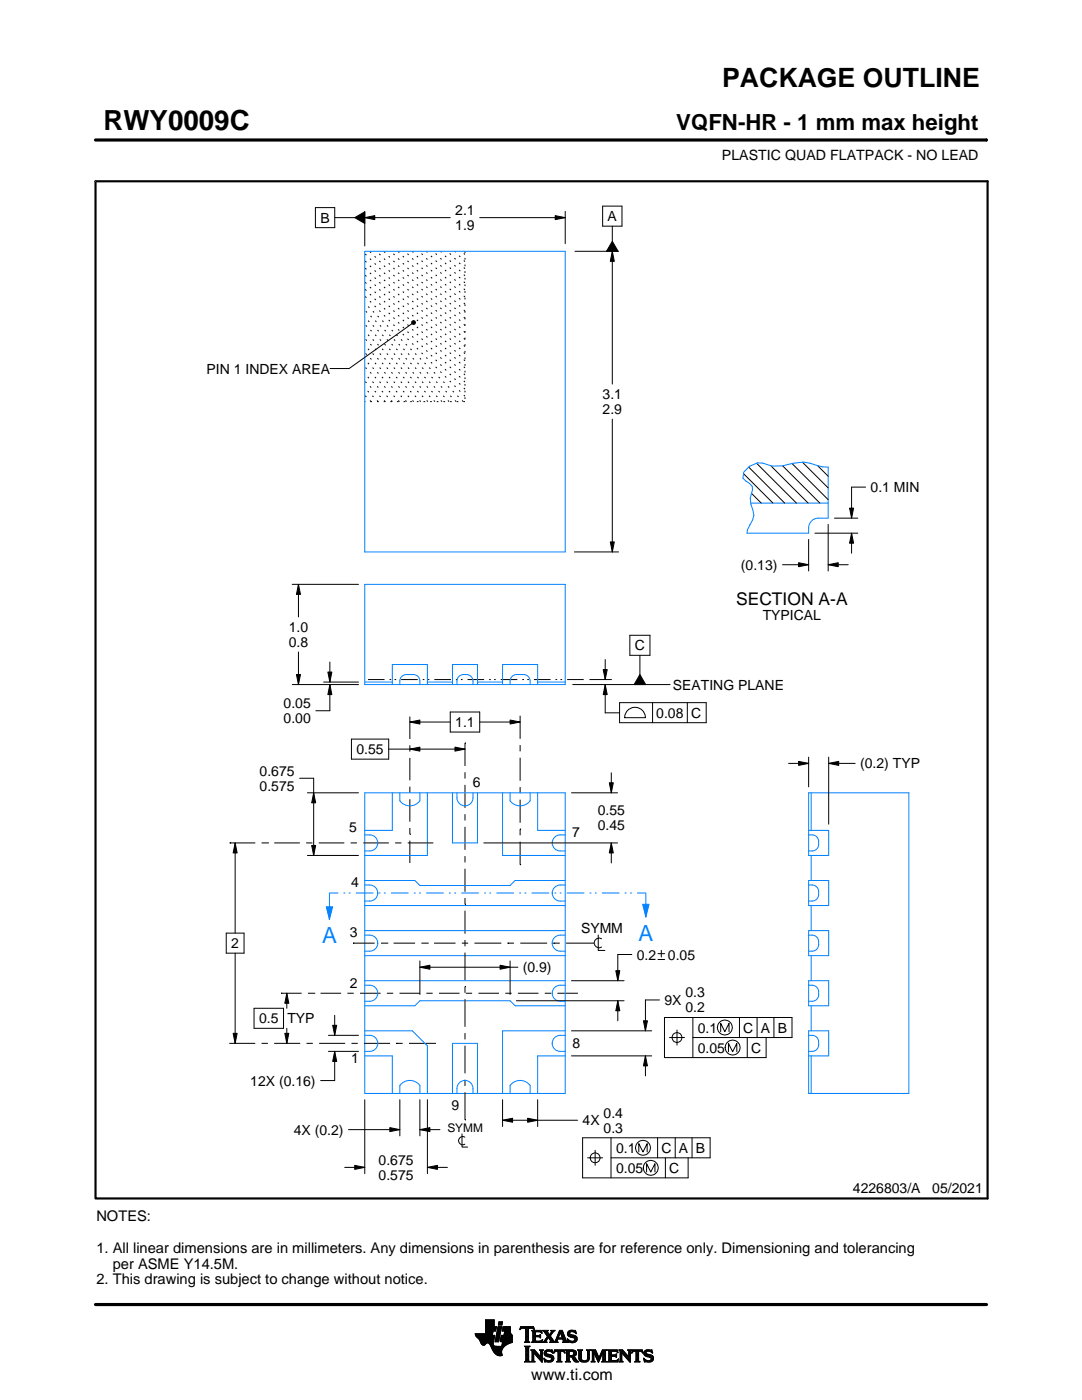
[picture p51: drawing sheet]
<svg xmlns="http://www.w3.org/2000/svg" width="216mm" height="279mm" viewBox="0 0 216 279" stroke-linecap="round" stroke-linejoin="round" font-family="sans-serif">
<defs><g id="words">
<text font-size="5.5" x="20.6" y="26">RWY0009C</text>
<text font-size="5.3" x="144.1" y="17.4">PACKAGE OUTLINE</text>
<text font-size="4.4" x="135" y="26">VQFN-HR - 1 mm max height</text>
<g font-size="4.4" fill="#0080ff">
<text x="64.3" y="188.3">A</text>
<text x="127.4" y="187.8">A</text>
</g>
<text font-size="3.5" x="146.9" y="120.7">SECTION A-A</text>
<text font-size="3.2" x="106" y="275.3">www.ti.com</text>
<g font-size="2.9">
<text x="19.2" y="243.7">NOTES:</text>
<text x="19.2" y="250">1. All linear dimensions are in millimeters. Any dimensions in parenthesis are for reference only. Dimensioning and tolerancing</text>
<text x="19.2" y="256.3">2. This drawing is subject to change without notice.</text>
<text x="22.5" y="253.2">per ASME Y14.5M.</text>
</g>
<g font-size="2.8">
<text x="144.1" y="32">PLASTIC QUAD FLATPACK - NO LEAD</text>
<text x="63.9" y="44.4">B</text>
<text x="90.8" y="42.9">2.1</text>
<text x="90.8" y="45.9">1.9</text>
<text x="121.2" y="44.1">A</text>
<text x="41.2" y="74.5">PIN 1 INDEX AREA</text>
<text x="120.2" y="79.7">3.1</text>
<text x="120.2" y="82.7">2.9</text>
<text x="173.7" y="98.2">0.1 MIN</text>
<text x="147.9" y="113.7">(0.13)</text>
<text x="152.2" y="123.8">TYPICAL</text>
<text x="57.6" y="126.1">1.0</text>
<text x="57.6" y="129.1">0.8</text>
<text x="126.7" y="129.8">C</text>
<text x="134.3" y="137.6">SEATING PLANE</text>
<text x="56.6" y="141.3">0.05</text>
<text x="131" y="143.2">0.08 C</text>
<text x="56.6" y="144.3">0.00</text>
<text x="90.8" y="145.1">1.1</text>
<text x="51.8" y="154.8">0.675</text>
<text x="71.1" y="150.5">0.55</text>
<text x="171.6" y="153.4">(0.2) TYP</text>
<text x="51.8" y="157.8">0.575</text>
<text x="94.4" y="157">6</text>
<text x="69.7" y="166">5</text>
<text x="114.2" y="167">7</text>
<text x="119.3" y="162.7">0.55</text>
<text x="119.3" y="165.7">0.45</text>
<text x="70.1" y="177">4</text>
<text x="46.1" y="189.2">2</text>
<text x="69.8" y="187">3</text>
<text x="115.9" y="186.2">SYMM</text>
<text x="127.1" y="191.5">0.2</text>
<text x="133.3" y="191.5">0.05</text>
<text x="69.8" y="197.2">2</text>
<text x="104.3" y="194">(0.9)</text>
<text x="132.6" y="200.6">9X</text>
<text x="136.8" y="199.1">0.3</text>
<text x="136.8" y="202.1">0.2</text>
<text x="51.7" y="204.2">0.5 TYP</text>
<text x="114.3" y="209.2">8</text>
<text x="139.3" y="206.1">0.1</text>
<text x="148.3" y="206.1">C A B</text>
<text x="70" y="212.1">1</text>
<text x="139.3" y="210.1">0.05</text>
<text x="149.9" y="210.1">C</text>
<text x="50" y="216.7">12X (0.16)</text>
<text x="90.1" y="221.5">9</text>
<text x="58.6" y="226.4">4X (0.2)</text>
<text x="116.3" y="224.6">4X</text>
<text x="120.4" y="223.1">0.4</text>
<text x="120.4" y="226.1">0.3</text>
<text x="75.5" y="232.5">0.675</text>
<text x="122.9" y="230.1">0.1</text>
<text x="132" y="230.1">C A B</text>
<text x="75.5" y="235.5">0.575</text>
<text x="122.9" y="234.1">0.05</text>
<text x="133.5" y="234.1">C</text>
<text x="170.2" y="238.2">4226803/A</text>
<text x="186" y="238.2">05/2021</text>
</g>
<text font-size="2.4" x="89.3" y="225.9">SYMM</text>
<text font-size=".3" x="106.8" y="28.1">SCALE 5.000</text>
</g></defs>
<path d="M128.2 180.5h1.3l-.6 2.5z" fill="#0080ff"/>
<path d="M128.2 180.5h1.3l-.6 2.5z" fill="none" stroke="#0080ff" stroke-width=".2"/>
<path d="M65.1 181h1.3l-.7 2.5z" fill="#0080ff"/>
<g fill="none" stroke="#0080ff" stroke-width=".2">
<path d="M19.1 36.2h.1M72.8 50.2h40v60h-40zM149.6 93l1.6-.6h1l1.9 .6h2l2.1-.5 2.2-.3 3.7 1h1.2v10.2a3.5 3.5 0 0 0-3.4 .6 2.68 2.68 0 0 0-.5 2.4h-12.3v-.6l1.1-2 .2-.9-.2-1.1a4.3 4.3 0 0 1 0-4l-.1-.7-1.9-1.7 .2-1.2zM72.8 116.6h40v20h-40zM149.8 100.4h15.5M72.8 136.1h5.5M78.3 136.6v-4h7v4M79.8 136.6a1.49 1.49 0 0 1 1.3-2h1.4a1.49 1.49 0 0 1 1.3 2M85.3 136.1h5M90.3 136.6v-4h5v4M91.2 136.6a1.65 1.65 0 0 1 1.6-2 1.65 1.65 0 0 1 1.6 2M95.3 136.1h5"/>
<path d="M100.3 136.6v-4h7v4M101.8 136.6a1.49 1.49 0 0 1 1.3-2h1.4a1.49 1.49 0 0 1 1.3 2M107.3 136.1h5.5M72.8 158.2h40v60h-40zM78.3 158.2v7.5h-5.5M79.8 158.2v1.6a2.5 2.5 0 0 0 4 0v-1.6M85.3 158.2v12.5h-12.5M91.2 158.2a2.17 2.17 0 0 0 .8 2.4 1.6 1.6 0 0 0 2.4-1.4v-1M95.3 158.2v10h-5v-10M100.3 158.2v12.5h12.5M101.8 158.2v1.6a2.5 2.5 0 0 0 4 0v-1.6M107.3 158.2v7.5h5.5"/>
<path d="M161.9 158.2v7.5M67.5 178.2h-1.8v5.3M68.5 178.2h.4M69.6 178.2h.3M71 178.2h3.5M72.8 166.6a2.17 2.17 0 0 1 2.4 .8 1.6 1.6 0 0 1-1.4 2.4h-1M72.8 176.6a2.17 2.17 0 0 1 2.4 .8 1.6 1.6 0 0 1-1.4 2.4h-1M72.8 175.7h10l1 1h18l1-1h10M75.6 178.2h.3M76.6 178.2h.4M78 178.2h3.5M82.6 178.2h.3"/>
<path d="M83.6 178.2h.4M85 178.2h3.5M89.6 178.2h.3M90.6 178.2h.4M92 178.2h3.6M96.6 178.2h.4M97.7 178.2h.3M99.1 178.2h3.5M103.6 178.2h.4M104.7 178.2h.3M106.1 178.2h3.5M110.6 178.2h.4"/>
<path d="M111.7 178.2h.3M112.8 166.6a2.17 2.17 0 0 0-2.4 .8 1.6 1.6 0 0 0 1.4 2.4h1M112.8 176.6a2.17 2.17 0 0 0-2.4 .8 1.6 1.6 0 0 0 1.4 2.4h1M113.1 178.2h3.5M117.6 178.2h.4M118.7 178.2h.4M120.1 178.2h3.5M124.7 178.2h.3M125.7 178.2h.4M127.1 178.2h1.8v4.8M161.4 176.6a1.65 1.65 0 0 1 2 1.6 1.65 1.65 0 0 1-2 1.6M161.4 166.6a1.65 1.65 0 0 1 2 1.6 1.65 1.65 0 0 1-2 1.6"/>
<path d="M161.4 165.7h4v5h-4v-12.5h20v60h-20v-12.5h4v5h-4M161.4 175.7h4v5h-4zM161.9 170.7v5M65.1 181h1.3l-.7 2.5zM72.8 190.7h40M72.8 180.7h40M72.8 196.6a2.17 2.17 0 0 1 2.4 .8 1.6 1.6 0 0 1-1.4 2.4h-1M72.8 186.6a2.17 2.17 0 0 1 2.4 .8 1.6 1.6 0 0 1-1.4 2.4h-1M72.8 195.7h40M72.8 185.7h40M112.8 196.6a2.17 2.17 0 0 0-2.4 .8 1.6 1.6 0 0 0 1.4 2.4h1M112.8 186.6a2.17 2.17 0 0 0-2.4 .8 1.6 1.6 0 0 0 1.4 2.4h1"/>
<path d="M161.4 196.6a1.65 1.65 0 0 1 2 1.6 1.65 1.65 0 0 1-2 1.6M161.4 186.6a1.65 1.65 0 0 1 2 1.6 1.65 1.65 0 0 1-2 1.6M161.4 185.7h4v5h-4zM161.4 195.7h4v5h-4zM161.9 180.7v5M161.9 190.7v5M72.8 210.7h5.5v7.5M72.8 206.6a2.17 2.17 0 0 1 2.4 .8 1.6 1.6 0 0 1-1.4 2.4h-1M72.8 205.7h9.5l3 3v9.5M72.8 200.7h10l1-1h18l1 1h10M79.8 218.2v-1.6a2.5 2.5 0 0 1 4 0v1.6M90.3 218.2v-10h5v10"/>
<path d="M91.2 218.2a2.17 2.17 0 0 1 .8-2.4 1.6 1.6 0 0 1 2.4 1.4v1M101.8 218.2v-1.6a2.5 2.5 0 0 1 4 0v1.6M112.8 206.6a2.17 2.17 0 0 0-2.4 .8 1.6 1.6 0 0 0 1.4 2.4h1M112.8 205.7h-12.5v12.5M112.8 210.7h-5.5v7.5M161.4 206.6a1.65 1.65 0 0 1 2 1.6 1.65 1.65 0 0 1-2 1.6M161.9 200.7v5M161.9 210.7v7.5"/>
</g>
<g fill="none" stroke="#000" stroke-width=".2">
<path d="M19.1 27.9h177.7M196.8 27.7v.5M62.9 41.4h3.9v4h-3.9zM66.8 43.4h4M70.8 43.4l2-1.1v2.3zM72.8 43.4l2-.4v.8zM72.8 42.2v6.9M72.8 43.4h17M95.7 43.4h17.1M110.8 43l2 .4-2 .4zM112.8 42.2v6.4M114.7 50.2h8.7"/>
<path d="M120.2 41.1h3.9v4h-3.9zM122.2 50.2l.4 2h-.8zM122.2 45.1v3.1M122.2 50.2v26.5M122.2 48.2l1.1 2h-2.3zM82.2 64.2l.2-.2 .4 .1 .1 .3-.1 .3-.4 .1-.2-.3zM82.2 64.6l-12.5 8.9h-3.8M122.2 83.7v26.5M148.4 94.5l5.8 5.9M149.4 93.2l7.2 7.2M150 98.5l1.9 1.9M151 92.5l7.9 7.9"/>
<path d="M153.8 92.9l7.5 7.5M156.2 93l7.4 7.4M158 92.5l7.3 7.2M160.1 92.2l5.2 5.2M163.1 92.9l2.2 2.1M172.7 97.2h-2.8v6.2M58.3 116.6h13.2M59.6 116.6l.4 2h-.8zM59.6 116.6v6.5M114.6 110.2h8.8M121.8 108.2h.8l-.4 2zM156.1 112.7h5.3"/>
<path d="M159.4 112.3l2 .4-2 .4zM161.4 107.7v6.3M162.6 106.4h8.6M165.3 112.7l2-.4v.8zM165.3 112.7h4M165.3 104.7v9.3M166.5 103.4h4.7M169.5 101.4h.8l-.4 2zM169.9 106.4l.4 2h-.8zM169.9 106.4v4M58.3 136.6h13.2M59.2 134.6h.8l-.4 2z"/>
<path d="M59.6 130.1v6.5M64.6 136.1h6.9M65.4 134.1h.8l-.4 2zM65.8 136.6l.4 2h-.8zM65.8 132.1v4M65.8 136.6v5.2h-2.8M114.3 136.6h19.4M117.7 135.6h4.3M120.4 133.6h.8l-.4 2zM120.8 136.6l.4 2h-.8zM120.8 136.6v5.7h2.8M120.8 131.6v4"/>
<path d="M125.7 126.8h4v4h-4zM127.7 130.8v3.8M127.7 134.6l1.1 2h-2.3zM59.8 155.3h2.8v15.4M61.3 158.2h10.2M62.6 158.2l.4 2h-.8zM70.1 147.5h7.5v4h-7.5zM77.6 149.5h15.2M81.8 144.1l2-.4v.8zM81.8 149.5l2-.4v.8zM81.8 143v4.5M81.8 148.7v1.3"/>
<path d="M81.8 151.3v4.4M81.8 157v1.2M81.8 159.5v4.5M81.8 144.1h8M89.8 142.1h5.9v4h-5.9zM90.8 149.1l2 .4-2 .4zM92.8 148.3h.1M92.8 148.3v4.6M92.8 154.1v1.3M92.8 156.6v4.6M95.7 144.1h8.1M101.8 143.7l2 .4-2 .4z"/>
<path d="M103.8 142.8v4.6M103.8 148.7v1.3M103.8 151.2v4.6M103.8 157.1v1.2M103.8 159.6v4.6M114 158.2h9.2M121.6 156.2h.8l-.4 2zM122 154.2v4M123.6 140.2h17.3v4h-17.3zM125 142a2.08 2.08 0 0 1 2.4-.7 2.08 2.08 0 0 1 1.4 1.9h-4.2l.1-.6zM130.2 140.2v4M137.1 140.2v4"/>
<path d="M157.4 152.4h4M159.4 152l2 .4-2 .4zM161.4 151.1v5.9M165.4 152.4l2-.4v.8zM165.4 151.1v13.4M165.4 152.4h5.2M45.8 168.2h.1M45.8 168.2h5.1M46.9 168.2l.4 2h-.8zM46.9 168.2v18M52.2 168.2h1.3M53.5 168.2h.1"/>
<path d="M54.7 168.2h5.1M61.1 168.2h1.2M61.3 170.7h10.2M62.2 168.7h.8l-.4 2zM63.6 168.2h5.1M70 168.2h1.2M72.5 168.2h5.1M78.8 168.2h1.3M81.4 168.2h5.1M81.8 166.5h.1M81.8 165.2v1.3M81.8 167.8v4.4"/>
<path d="M92.8 162.5v1.2M92.8 165v4.6M92.8 170.9v1.2M92.8 173.4v4.6M92.8 179.2v1.3M96.5 168.2h26.7M103.8 165.4h.1M103.8 172.6h.1M103.8 165.4v1.3M103.8 168v4.6M122 168.2l.4 2h-.8zM122 168.2v4"/>
<path d="M45.1 186.2h3.6v4h-3.6zM46.9 190.2v18M56.1 198.2h.1M56.1 198.2h4.1M57.2 198.2l.4 2h-.8zM57.2 198.2v3M61.4 198.2h1.3M62.7 198.2h.1M64 198.2h4.1M69.3 198.2h1.3M70.5 188.2h.1M70.5 188.2h4.3"/>
<path d="M71.8 198.2h4.1M76 188.2h1.3M77.2 198.2h1.3M77.3 188.2h.1M78.5 188.2h4.3M79.7 198.2h4.1M83.8 193l2-.4v.8zM83.8 191.8v6.7M83.8 193h19.5M84.1 188.2h1.2M85.1 198.2h1.2M85.3 188.2h.1"/>
<path d="M86.6 188.2h4.3M87.6 198.2h4.1M92.2 188.2h1.2M92.8 196.9h.1M92.8 180.5h.1M92.8 181.7v4.6M92.8 187.6v1.3M92.8 190.1v5.5M92.8 196.9v1.2M92.8 199.4v5.5M93 198.2h1.2M94.7 188.2h5.3"/>
<path d="M95.5 198.2h4.1M99.8 192.6l2 .4-2 .4zM100.8 198.2h1.3M101.3 188.2h.1M101.3 188.2h1.3M101.8 191.8v6.7M103 199.7h21.5M103.3 198.2h4.1M103.8 188.2h5.4M108.7 198.2h1.3M110.4 188.2h.1M110.4 188.2h1.3"/>
<path d="M111.2 198.2h4.1M113 188.2h5.3M114 195.7h10.5M118.3 188.2h.1M119.4 186.6v3.1h1.3M120 187.3a.98 .98 0 0 0-1.5 .9 .98 .98 0 0 0 1.5 .8M122.9 193.7h.8l-.4 2zM123.3 199.7l.4 2h-.8zM123.3 199.7v4M126.1 190.5h-2.8v5.2M131.3 190.3h1.3M131.3 191.5h1.3"/>
<path d="M131.6 199.6h-2.8v6.1M132 189.7v1.3M45.7 208.2h5.2M46.5 206.2h.8l-.4 2zM50.7 201.2h5.9v4h-5.9zM52.2 208.2h1.3M54.7 208.2h5.2M56.8 206.2h.8l-.4 2zM57.2 205.2v3M61.2 208.2h1.2M63.7 208.2h5.2M65.5 209.8h6"/>
<path d="M65.5 206.6h6M66.4 204.6h.8l-.4 2zM66.8 209.8l.4 2h-.8zM66.8 202.6v4M66.8 209.8v5.9h-2.8M70.1 208.2h1.3M72.6 208.2h5.2M72.8 219.5v14.7M79.1 208.2h.1M79.1 208.2h1.3M79.8 219.5v7.2M81.6 208.2h5.2"/>
<path d="M83.8 219.5v7.2M85.3 219.5v14.7M86.8 208.2h.1M92.8 206.2v1.2M92.8 208.7v5.5M92.8 215.5v1.2M92.8 218v5.5M100.3 219.5v5.3M107.3 219.5v5.3M114 210.7h16M114 205.7h16M128.4 203.7h.8l-.4 2z"/>
<path d="M128.8 210.7l.4 2h-.8zM128.8 210.7v4M133.6 207.1h3M135.1 205.6v3M138.3 207.1h19.7v-4h-25.4v8h20.3v-4M138.3 203.1v8M143.8 205.9v-1.7l.8 1.7 .9-1.7v1.7M145.4 209.9v-1.7l.8 1.7 .8-1.7v1.7M147.6 203.1v4M149.1 207.1v4M151.1 203.1v4M154.4 203.1v4"/>
<path d="M68.8 233h4M69.6 225.4h10.2M70.8 232.6l2 .4-2 .4zM77.8 225l2 .4-2 .4zM83.8 225.4l2-.4v.8zM83.8 225.4h4M85.3 233l2-.4v.8zM85.3 233h4M92.2 226.3v2.6h1.1M92.8 226.9a.83 .83 0 0 0-1.3 .7 .83 .83 0 0 0 1.3 .8M92.8 223.5h.1M100.3 223.6l2-.4v.8z"/>
<path d="M100.3 223.6h15M105.3 223.2l2 .4-2 .4zM117.3 231.1h3M118.8 229.6v3M121.9 231.1h19.8v-4h-25.4v8h21v-4M121.9 227.1v8M127.5 229.9v-1.7l.8 1.7 .8-1.7v1.7M129 233.9v-1.7l.9 1.7 .8-1.7v1.7M131.2 227.1v4M132.8 231.1v4M134.7 227.1v4M138.1 227.1v4"/>
<path d="M94.8 266.2h3.5M94.8 266.3h3.5M94.9 266.4h3.3M94.9 266.5h3.8l-.2 1.2M94.9 266.5h3.8M95 266.6h3.7M95 266.7h3.7M95.1 266.8h3.6M95.2 266.9h3.4M95.3 267h3.3M95.4 267.1h3.2M95.5 267.2h3.1"/>
<path d="M95.6 267.3h3M95.7 267.4h2.8M95.7 267.5h2.8M95.8 267.6h2.7M95.8 267.7h2.7M95.9 267.8h2.6M95.9 267.9h2.5M95.9 268h2.5M96 268h1.1M96 268.1h1M96.1 268.2h.8M96.1 268.3h.7"/>
<path d="M96.2 268.4h.6M96.3 268.4h.4M96.9 266.1h1.4M96.9 266h1.4M96.9 265.9h1.4M96.9 265.8h1.5M96.9 265.7h1.5M96.9 264.7l2.2 .1-.2 .9h-.5l-.2 .8M96.9 265.6h2M96.9 265.5h2M96.9 265.4h2M96.9 265.3h2.1"/>
<path d="M96.9 265.2h2.1M96.9 265.1h2.1M96.9 265h2.1M96.9 264.9h2.1M96.9 264.8h2.2M96.9 264.6h1.7M96.9 264.5h1.7M96.9 264.4h1.7M96.9 264.3h1.7M96.9 264.2h1.7M96.9 264.1h1.7M96.9 264h1.7"/>
<path d="M96.9 263.9h1.7M96.9 263.8h1.7M96.9 263.7h1.7M96.9 263.6h1.7M96.9 263.5h1.7M96.9 263.4h1.7M97.5 268h.9M97.6 268.1h.8M97.7 268.2h.7M97.7 268.3h.7M97.8 268.4h.6M97.9 268.5h.6"/>
<path d="M97.9 268.6h.7M98 268.7h1.1M98 268.8h2.6M98 268.8h2.5M98.1 268.9h2.3M98.1 269h2.3M98.1 269.1h2.2M98.2 269.2h2.1M98.2 269.2h2M98.2 269.3h2M98.3 269.4h1.9M98.3 269.5h1.8"/>
<path d="M98.4 269.6h1.7M98.4 268v.4l.3 .2 2 .1M98.5 269.7h1.6M98.5 267.7l-.1 .3M98.5 269.8h1.6M98.6 269.9h1.5M98.6 264.8v-1.4h-1.7v2.8h-2.1l.1 .3 .8 .9 .6 1h.4l.5-.4 .4 .1 1 1.8 .8 .6h.8l-.1-1.1 .8-.9M98.6 270h1.5M98.7 270h1.4M98.8 270.1h1.3M98.8 267.7h.7M98.8 267.6h.7"/>
<path d="M98.8 267.5h.7M98.9 270.2h1.2M98.9 267.4h.7M98.9 267.3h.7M98.9 267.2h.7M98.9 267.1h.7M98.9 267h.7M98.9 270.3h1.3M99 266.9h.6M99 266.9h.7M99 266.8h.7M99 266.7h.7"/>
<path d="M99 266.6h.7M99 266.5h.7M99.1 270.4h1.1M99.1 266.4h.7M99.1 266.3h.7M99.1 266.2h.7M99.1 266.1h.7M99.1 266h.7M99.2 265.9h.7M99.2 265.8h.7M99.2 270.4h1M99.2 265.7h.7"/>
<path d="M99.2 265.6h.7M99.2 265.5h.7M99.3 265.4h.6M99.3 265.4h.7M99.3 265.3h.7M99.3 265.2h.7M99.3 265.1h.7M99.3 265h.7M99.4 270.5h.8M99.4 264.9h.7M99.4 264.8h.7M99.4 264.8h.7l-.6 3h-.7z"/>
<path d="M99.4 264.5l.2-.7h.7l-.2 .7h-.7M99.5 264.4h.6M99.5 264.3h.7M99.5 264.2h.7M99.5 264.1h.7M99.5 264h.7M99.5 263.9h.7M99.6 263.8h.7M99.8 270.6h.1M99.8 267.7h2.4M99.8 267.6h2.4M99.8 267.5h2.4"/>
<path d="M99.9 267.4h2.3M99.9 267.3h2.3M99.9 267.2h2.3M99.9 267.1h2.3M99.9 267h2.3M99.9 266.9h2.3M100 266.9h2.2M100 266.8h2.2M100 266.7h2.2M100 266.6h2.2M100 266.5h2.2M100.1 268.6h.7"/>
<path d="M100.2 268.5h.7M100.2 268.4h.8M100.2 268.4h.9M100.2 268.3h1M100.2 268.2h1.2M100.2 265.6h1.6M100.2 268.1h1.4M100.2 265.5h1.6M100.2 268h1.6M100.3 265.4h1.5M100.3 268h1.7M100.3 267.9h1.9"/>
<path d="M100.3 265.3h1.5M100.3 267.8h1.9M100.3 265.2h1.5M100.3 265.1h1.5M100.3 265h1.5M100.4 264.9h1.4M100.4 264.8h1.4M100.6 266.5l.1-.8h-.5l.2-.9h1.4l.1 1.1 .3 .6v1.4l-1.3 .6M100.6 266.4h1.5M100.6 266.3h1.4M100.6 266.2h1.4M100.6 266.1h1.3"/>
<path d="M100.7 266h1.2M100.7 265.9h1.2M100.7 265.8h1.1M100.7 265.7h1.1M102.2 266.5h-2.2l-.2 1.1 .1 .2h.4l-.2 .9M103.7 265.3h.1M103.8 265.2h.2M103.8 265h2.8M103.8 264.9h2.7M103.9 264.8h2.6M104.7 267.8h1M104.7 271.8h1.1"/>
<path d="M104.7 268.7h1M104.8 267.7h.7M104.8 271.7h.8M104.9 265.2h.6M104.9 268.9h.6M104.9 267.6h.6M104.9 267.5l-.2 .3M104.9 267.5h.6M104.9 267.4h.6M104.9 267.3h.6M104.9 267.2h.6M104.9 267.1h.6"/>
<path d="M104.9 267h.6M104.9 266.8h.6M104.9 266.7h.6M104.9 266.6h.6M104.9 266.5h.6M104.9 266.4h.6M104.9 266.3h.6M104.9 266.2h.6M104.9 266.1h.6M104.9 265.9h.6M104.9 265.8h.6M104.9 265.7h.6"/>
<path d="M104.9 265.6h.6M104.9 265.5h.6M104.9 265.4h.6M104.9 265.3h.6M104.9 271.5h.6M104.9 269h.6M104.9 271.4h.6M104.9 271.4v-2.4l-.2-.4h1.1l-.3 .4v2.4M104.9 271.4l-.2 .4h1.1l-.3-.4M104.9 271.3h.6M104.9 271.2h.6M104.9 271.1h.6"/>
<path d="M104.9 271h.6M104.9 270.9h.6M104.9 270.8h.6M104.9 270.6h.6M104.9 270.5h.6M104.9 270.4h.6M104.9 270.3h.6M104.9 270.2h.6M104.9 270.1h.6M104.9 270h.6M104.9 269.9h.6M104.9 269.8h.6"/>
<path d="M104.9 269.6h.6M104.9 269.5h.6M104.9 269.4h.6M104.9 269.3h.6M104.9 269.2h.6M104.9 269.1h.6M105.5 267.5l.2 .3M105.5 267.5v-2.3l.7-.1 .4 .3-.1-.6h-2.6l-.1 .6 .4-.3 .7 .1v2.3M105.7 267.8h-1M105.9 271.8h.8M105.9 269.4h.8M106.1 269.5h.7"/>
<path d="M106.1 267.8h2M106.1 271.7h.5M106.2 269.6h.7M106.2 271.5h.3M106.2 265.6h1.8M106.2 269.8h.8M106.2 271.4h.3M106.2 271.4l-.3 .4h.8l-.2-.4M106.2 271.3h.3M106.2 271.2h.3M106.2 271.1h.3M106.2 271h.3"/>
<path d="M106.2 270.9h.3M106.2 270.8h.3M106.2 270.6h.3M106.2 270.5h.3M106.2 270.4h.3M106.2 270.3h.3M106.2 270.2h.3M106.2 270.1h.3M106.2 270h1M106.2 269.9h.9M106.2 269.8v1.6M106.2 269.8l-.3-.4h.8l1.2 1.4"/>
<path d="M106.3 267.7h1.8M106.3 265.7h1.8M106.3 267.6h.6M106.3 265.8h.6M106.3 267.5l-.2 .3M106.3 267.5h.5M106.3 267.4h.5M106.3 267.3h.5M106.3 267.2h.5M106.3 267.1h.5M106.3 267h.5M106.3 266.8h.5"/>
<path d="M106.3 266.7h1.6M106.3 266.6h1.6M106.3 266.5h.5M106.3 266.4h.5M106.3 266.3h.5M106.3 266.2h.5M106.3 266.1h.5M106.3 265.9h.5M106.4 265.2h.2M106.5 270h.1M106.5 270v1.4M106.5 265.3h.1"/>
<path d="M106.6 270.1h.7M106.7 270.2h.7M106.8 270.3h.7M106.8 265.9l.2-.1h.6l.6 .2-.2-.5h-1.9l.2 .3v1.7M106.8 265.9v.6h.8l.3-.2v.7M106.9 270.4h.7M107 270.5h.7M107.1 270.6h.7M107.2 270.8h1M107.3 270.9h.9M107.4 271h.8M107.5 271.1h.7"/>
<path d="M107.6 271.2h.6M107.6 266.5h.3M107.7 271.3h.5M107.7 269.4h.7M107.7 266.8h.2M107.7 267.6h.5M107.8 266.4h.1M107.8 271.4h.4M107.8 267h.1M107.8 265.8h.3M107.8 269.5h.5M107.9 271.5h.3"/>
<path d="M107.9 269.6h.3M107.9 267l-.3-.2h-.8l.1 .8h.9l.5-.2M107.9 269.8h.3M107.9 270.6h.3M107.9 270.5h.3M107.9 270.4h.3M107.9 270.3h.3M107.9 270.2h.3M107.9 270.1h.3M107.9 270h.3M107.9 269.9h.3M107.9 269.8v1"/>
<path d="M107.9 269.8l-.2-.4h.7l-.2 .4M108 271.7h.2M108 265.9h.1M108 267.5h.2M108.1 271.8h.1M108.1 266.1h.1M108.2 267.4h.1M108.2 269.8v2.1l-1.7-1.9M108.2 267.8h.9M108.3 267.4l-.2 .5-2-.1M108.3 265.6h1M108.5 267.7h.5"/>
<path d="M108.5 271.1l.8 .4h.5l.2-.2-.1-.3-1-.4-.3-.3 .1-.7 .8-.2 .5 .1 .2-.1 .1 .6-.9-.3-.3 .1-.1 .3 1.3 .4 .2 .6M108.5 271.1h.1M108.5 265.7h.7M108.5 271.2h.2M108.6 271.3h.2M108.6 270.1h.4M108.6 270h.4M108.6 270.2h.6M108.6 267.6h.4M108.6 271.4h.4M108.6 269.9h.4M108.6 270.3h1"/>
<path d="M108.6 265.8h.7M108.6 271.5h.8M108.6 269.8h.5M108.7 271.7h1.5M108.7 270.4h1.3M108.7 267.5h.3M108.7 271.8h.1M108.7 265.9h.6M108.7 269.6h1.5M108.8 267.4h.3M108.8 270.5h1.5M108.8 266.1h.6"/>
<path d="M108.8 269.5h1.4M108.8 267.3h.4M108.9 266.2h.6M108.9 267.2h.4M108.9 266.3h.6M108.9 270.6h1.5M109 267.1h.3M109 266.4h1M109.1 271.8h.9M109.1 269.4h.7M109.1 267h.9M109.1 266.5h.8"/>
<path d="M109.1 267.8h-.9M109.2 266.8h.8M109.2 266.6h.6M109.2 266.7h.7M109.2 266.7l-.6 .9-.4 .2M109.3 270.8h1.1M109.5 267.1h.6M109.6 267.2h.6M109.7 271.5h.7M109.7 267.3h.6M109.7 267.8l.2-.1-.5-.8-.4 .8 .1 .1M109.7 267.8h1.6"/>
<path d="M109.7 266.3h.4M109.7 267.4h.6M109.8 270.9h.7M109.8 266.2h.3M109.8 266.6l.9 1.2 1-2.3h.5l.8 2.1 .3 .2M109.8 267.5h.6M109.9 266.1h.3M109.9 269.8h.4M109.9 267.6h.6M109.9 267.7h.7M109.9 271.4h.5M109.9 265.9h.4"/>
<path d="M110 271h.5M110 265.6h.7M110 265.9l-.4 .5-.4-.6 .2-.3h-1.1l.9 1.2M110 265.9l.1-.2-.2-.2h.8l-.9 1.1M110 271.3h.5M110 265.8h.4M110 271.1h.5M110 271.2h.5M110.1 269.4h.1M110.1 265.7h.4M110.1 269.9h.2M110.2 270h.1"/>
<path d="M110.5 270h.1M110.5 269.9h.2M110.5 271.1l-.3 .6-.7 .2-.6-.2-.2 .1-.2-.7M110.5 269.8h.3M110.6 269.6h2.1M110.6 269.5h2M110.6 269.4h2M110.7 267.7h.5M110.8 267.6h.4M110.9 267.5h.3M110.9 267.4h.3M111 267.3h.3"/>
<path d="M111 267.2h1.8M111 267.1h1.8M111.1 267h.3M111.1 271.8h1M111.1 266.8h.4M111.2 266.7h.3M111.2 267.5l.1-.2h1l.1 .2M111.2 267.5v.3h.1M111.2 266.6h.3M111.3 266.5h.3M111.3 271.7h.6M111.3 266.4h.3"/>
<path d="M111.3 271.5h.6M111.3 267.8h-1.6M111.3 269.8h.6M111.4 266.3h.3M111.4 271.4h.5M111.4 271.4l-.1-1.7h-.4l-.4 .4 .2-.7h1.9l.1 .7-.4-.4h-.4v1.7M111.4 270.5h.5M111.4 270.4h.5M111.4 270.3h.5M111.4 270.2h.5M111.4 270.1h.5M111.4 270h.5"/>
<path d="M111.4 269.9h.5M111.4 271.4l-.3 .4h1l-.2-.4M111.4 271.3h.5M111.4 271.2h.5M111.4 271.1h.5M111.4 271h.5M111.4 270.9h.5M111.4 270.8h.5M111.4 270.6h.5M111.4 266.2h.3M111.4 266.1h.4M111.5 265.9h.9"/>
<path d="M111.5 265.8h.8M111.6 265.7h.7M111.6 265.6h.6M111.8 265.9l.4 1.1h-.8zM111.9 266.1h.5M111.9 266.2h.5M111.9 266.3h.6M112 266.4h.5M112 266.5h.6M112.1 266.6h.5M112.1 266.7h.6M112.1 266.8h.6"/>
<path d="M112.2 267h.5M112.2 267.8h1.1M112.3 267.3h.6M112.3 267.4h.6M112.4 267.5h.6M112.4 267.5v.3h-.2M112.4 269.8h.3M112.4 267.6h.6M112.4 267.7h.7M112.6 269.9h.1M112.6 270h.2M112.8 271.8h1"/>
<path d="M112.8 269.4h1.6M113 269.5h1.7M113 271.7h.7M113 269.6h1.9M113 271.5h.6M113 269.8h.6M113 271.4h.6M113 271.4l-.2 .4h1l-.2-.4M113 271.3h.6M113 271.2h.6M113 271.1h.6M113 271h.6"/>
<path d="M113 270.9h.6M113 270.8h1.5M113 270.6h1.6M113 270.5h1.8M113 270.4h.6M113 270.3h.6M113 270.2h.6M113 270.1h.6M113 270h.6M113 269.9h.6M113 269.8v1.6M113 269.8l-.2-.4h1.5l.5 .2 .2 .3v.4l-.2 .3-.4 .1"/>
<path d="M113.2 267.3h.2M113.2 267.4h.3M113.2 266.2h.5M113.2 266.3h.6M113.2 266.1h.5M113.3 267.5h.3M113.3 267.8h-1.1M113.3 266.4h.9M113.3 265.9h.4M113.3 267.6h.6M113.3 266.5h1.3M113.3 267.7h1.6"/>
<path d="M113.3 265.8h.5M113.3 267.8h.2M113.4 266.6h1.5M113.4 265.7h1.5M113.4 265.7l.5-.2 .7 .1 .2-.1 .1 .7-.7-.4h-.4l-.1 .3 .1 .2 .9 .2 .4 .3 .1 .5-.3 .5-.6 .2-.7-.2-.2 .1-.2-.7 .9 .5 .4-.1 .2-.3-.1-.3-1.2-.4-.2-.5zM113.5 266.7h1.5M113.5 265.6h1.4M113.6 271.4v-.6h.4l.7 .9 .8 .1M113.6 269.9l.1-.2 .7 .2v.4l-.4 .2M113.6 269.9v.6M113.7 267.8h1.1M113.8 266.8h1.3"/>
<path d="M113.8 265.5h.6M114 268h.4M114.1 270.9h.6M114.2 271h.6M114.2 271.1h.7M114.3 271.2h.6M114.3 267h.8M114.3 269.8h.7M114.3 270.4h.6M114.4 271.3h.6M114.4 270.7l1.1 1.1M114.4 270.7h.1"/>
<path d="M114.4 271.4h.7M114.4 269.9h.6M114.4 270.3h.6M114.5 267.6h.5M114.5 270.2h.5M114.5 270h.5M114.5 265.8h.4M114.5 270.1h.5M114.5 271.5h.7M114.6 271.7h.7M114.6 267.1h.6M114.6 267.5h.5"/>
<path d="M114.7 267.2h.5M114.7 267.4h.5M114.7 265.9h.3M114.7 267.3h.5M114.7 271.8h.8M114.8 266.1h.2M114.9 266.2h.1M115.3 269.4h.9M115.4 269.5h.7M115.5 269.6h.5M115.5 269.8h.5M115.5 269.8v1.4l.4 .5 .6 .2 .6-.1 .4-.3 .1-.5"/>
<path d="M115.5 271h.5M115.5 270.9h.5M115.5 270.8h.5M115.5 270.6h.5M115.5 270.5h.5M115.5 270.4h.5M115.5 270.3h.5M115.5 270.2h.5M115.5 270.1h.5M115.5 270h.5M115.5 269.9h.5M115.5 269.8l-.2-.4h.9l-.2 .4"/>
<path d="M115.5 271.1h.5M115.5 271.2h.5M115.5 271.3h.6M115.6 271.4h.6M115.7 271.5h.8M115.8 271.7h1.5M116 271l.2 .4 .4 .2 .5-.2 .2-.4M116 269.8v1.2M116 271.8h1.1M116.8 271.5h.6M117 269.4h.8M117.1 271.4h.4"/>
<path d="M117.2 269.5h.5M117.2 271.3h.4M117.2 269.6h.4M117.2 271.2h.4M117.2 271.1h.4M117.3 269.8h.3M117.3 271h.3M117.3 270.9h.3M117.3 270.8h.3M117.3 270.6h.3M117.3 270.5h.3M117.3 270.4h.3"/>
<path d="M117.3 270.3h.3M117.3 270.2h.3M117.3 270.1h.3M117.3 270h.3M117.3 269.9h.3M117.6 269.8l.2-.4h-.8l.2 .3 .1 1.3M117.6 269.8v1.2M118 271.8h.7M118 269.4h.8M118.1 269.5h.8M118.1 271.7h.5M118.2 269.6h.7"/>
<path d="M118.2 271.5h.3M118.2 269.8h.8M118.2 271.4h.3M118.2 269.8l-.2-.4h.8l.7 1.6 .7-1.6h.9l-.3 .4M118.2 271.4l-.2 .4h.7l-.2-.4M118.2 271.3h.3M118.2 271.2h.3M118.2 271.1h.3M118.2 271h.3M118.2 270.9h.3M118.2 270.8h.3M118.2 270.6h.3"/>
<path d="M118.2 270.5h.3M118.2 270.4h.3M118.2 270.3h.3M118.2 270.2h.3M118.2 270.1h.3M118.2 270h.9M118.2 269.9h.8M118.2 269.8v1.6M118.6 270.1h.5M118.6 270.2h.6M118.7 270.3h.5M118.7 270.4h.6"/>
<path d="M118.8 270.5h.5M118.8 270.6h.6M118.9 270.8h.5M118.9 270.9h.6M119 271h.8M119 271.1h.8M119.1 271.2h.6M119.1 271.3h.6M119.2 271.4h.4M119.2 271.5h.4M119.3 271.7h.2M119.3 271.8h.2"/>
<path d="M119.6 270.9h.3M119.6 270.8h.3M119.7 270.6h.3M119.7 270.5h.3M119.8 270.4h.3M119.8 270.3h.3M119.9 270.2h.3M119.9 270.1h.3M120 270h.8M120 269.9h.8M120 269.8h.8M120.1 271.8h1"/>
<path d="M120.1 269.6h.7M120.1 269.5h.8M120.2 269.4h.9M120.2 271.7h.7M120.3 271.5h.5M120.3 271.4h.5M120.3 271.4l-.2 .4h1l-.3-.4M120.3 271.4v-1.5l-.9 2-.9-2v1.5M120.3 271.3h.5M120.3 271.2h.5M120.3 271.1h.5M120.3 271h.5"/>
<path d="M120.3 270.9h.5M120.3 270.8h.5M120.3 270.6h.5M120.3 270.5h.5M120.3 270.4h.5M120.3 270.3h.5M120.3 270.2h.5M120.3 270.1h.5M120.8 269.8v1.6M121.2 271.8h2M121.2 269.4h1.9M121.4 269.5h1.8"/>
<path d="M121.4 271.7h1.9M121.5 269.6h1.7M121.5 271.5h1.8M121.5 269.8h.5M121.5 271.4h.5M121.5 269.8l-.3-.4h1.9l.2 .6M121.5 269.9h.5M121.5 269.8v1.6M121.5 271.3h.5M121.5 271.2h.5M121.5 271.1h.5M121.5 271h.5"/>
<path d="M121.5 270.9h.5M121.5 270.8h.5M121.5 270.6h1.5M121.5 270.5h1.5M121.5 270.4h1.5M121.5 270.3h.5M121.5 270.2h.5M121.5 270.1h.5M121.5 270h.5M122.6 270.4l.4-.2v.7l-.2-.2h-.8v.8h.2M122.9 270.8h.1M122.9 270.3h.1"/>
<path d="M123 269.8h.3M123.1 271.4h.3M123.2 269.9h.1M123.3 270h.1M123.3 270l-.4-.3h-.8l-.1 .7M123.3 271.3h.1M123.4 271.2h.1M123.4 271.2l-.2 .6h-2l.3-.4M123.4 271.2l-.3 .3h-.4M123.5 271.8h.8M123.5 269.4h.7M123.6 269.5h.7"/>
<path d="M123.7 271.7h.5M123.7 269.6h.7M123.7 271.5h.4M123.7 269.8h.8M123.7 271.4h.4M123.7 271.4l-.2 .4h.8l-.2-.4M123.7 271.3h.4M123.7 271.2h.4M123.7 271.1h.4M123.7 271h.4M123.7 270.9h.4M123.7 270.8h.4"/>
<path d="M123.7 270.6h.4M123.7 270.5h.4M123.7 270.4h.4M123.7 270.3h.4M123.7 270.2h.4M123.7 270.1h.4M123.7 270h1M123.7 269.9h.9M123.7 269.8v1.6M123.7 269.8l-.2-.4h.7l1.2 1.4 .1-1M124.1 270v1.4M124.1 270h.1"/>
<path d="M124.2 270.1h.6M124.2 270.2h.7M124.3 270.3h.7M124.4 270.4h.7M124.5 270.5h.7M124.6 270.6h.7M124.7 270.8h1.1M124.8 270.9h1M124.9 271h.9M125 271.1h.8M125.1 271.2h.7M125.2 271.3h.6"/>
<path d="M125.2 269.4h.8M125.3 271.4h.5M125.4 269.5h.5M125.4 271.5h.4M125.4 269.6h.4M125.5 269.8h.3M125.5 269.8l-.3-.4h.8l-.2 .4M125.5 270.4h.3M125.5 270.3h.3M125.5 270.2h.3M125.5 270.1h.3M125.5 270h.3"/>
<path d="M125.5 269.9h.3M125.5 270.6h.3M125.5 270.5h.3M125.5 271.7h.3M125.6 271.8h.2M125.8 269.8v2.1l-1.7-1.9M126 270h.1M126.1 269.9h.1M126.1 269.8h.3M126.1 269.6h2.1M126.2 269.5h2M126.2 269.4h2"/>
<path d="M126.6 271.8h1.1M126.9 271.7h.6M126.9 271.5h.5M126.9 269.8h.5M126.9 271.4h.5M126.9 271.4v-1.7h-.5l-.3 .4 .1-.7h1.9l.2 .7-.4-.4h-.5v1.7M126.9 270.5h.5M126.9 270.4h.5M126.9 270.3h.5M126.9 270.2h.5M126.9 270.1h.5M126.9 270h.5"/>
<path d="M126.9 269.9h.5M126.9 271.4l-.3 .4h1.1l-.3-.4M126.9 271.3h.5M126.9 271.2h.5M126.9 271.1h.5M126.9 271h.5M126.9 270.9h.5M126.9 270.8h.5M126.9 270.6h.5M128 269.8h.3M128.1 269.9h.2M128.2 270h.1"/>
<path d="M128.4 271.1h.1M128.4 271.2h.2M128.5 271.3h.2M128.5 270.1h.4M128.5 270h.4M128.5 270.2h.6M128.5 271.4h.4M128.5 269.9h.4M128.5 270.3h1M128.5 271.5h.8M128.5 269.8h.5M128.6 271.7h1.5"/>
<path d="M128.6 270.4h1.3M128.6 271.8h.1M128.6 269.6h1.5M128.7 270.5h1.5M128.7 269.5h1.4M128.8 270.6h1.5M128.9 271.8h1M129 269.4h.7M129.1 270.8l-.6-.4 .1-.7 .5-.3 .8 .1 .2-.1 .1 .7-.8-.4-.4 .1-.1 .2 1.3 .5 .2 .6M129.1 270.8l.8 .2v.4l-.7 .1-.8-.4M129.2 270.8h1.1M129.6 271.5h.7"/>
<path d="M129.6 270.9h.8M129.8 269.8h.4M129.8 271.4h.5M129.9 271h.5M129.9 271.3h.5M129.9 271.1h.5M129.9 271.2h.5M129.9 269.4h.2M130 269.9h.2M130.1 270h.1M130.4 271.1l-.3 .6-.7 .2-.6-.2-.2 .1-.2-.7"/>
<circle cx="135.1" cy="207" r=".99"/>
<circle cx="144.6" cy="205.1" r="1.49"/>
<circle cx="146.2" cy="209.1" r="1.49"/>
<circle cx="118.7" cy="231.1" r=".99"/>
<circle cx="128.3" cy="229.1" r="1.49"/>
<circle cx="129.8" cy="233.1" r="1.49"/>
</g>
<g fill="#000">
<path d="M70.8 43.4l2-1.1v2.3zM72.8 43.4l2-.4v.8zM110.8 43l2 .4-2 .4zM122.2 50.2l.4 2h-.8zM122.2 48.2l1.1 2h-2.3zM82.2 64.2l.2-.2 .4 .1 .1 .3-.1 .3-.4 .1-.2-.3zM59.6 116.6l.4 2h-.8zM121.8 108.2h.8l-.4 2zM159.4 112.3l2 .4-2 .4zM165.3 112.7l2-.4v.8zM169.5 101.4h.8l-.4 2zM169.9 106.4l.4 2h-.8z"/>
<path d="M59.2 134.6h.8l-.4 2zM65.8 136.6l.4 2h-.8zM65.4 134.1h.8l-.4 2zM120.4 133.6h.8l-.4 2zM120.8 136.6l.4 2h-.8zM127.7 134.6l1.1 2h-2.3zM62.6 158.2l.4 2h-.8zM81.8 144.1l2-.4v.8zM81.8 149.5l2-.4v.8zM90.8 149.1l2 .4-2 .4zM101.8 143.7l2 .4-2 .4zM121.6 156.2h.8l-.4 2z"/>
<path d="M159.4 152l2 .4-2 .4zM165.4 152.4l2-.4v.8zM46.9 168.2l.4 2h-.8zM62.2 168.7h.8l-.4 2zM122 168.2l.4 2h-.8zM57.2 198.2l.4 2h-.8zM83.8 193l2-.4v.8zM99.8 192.6l2 .4-2 .4zM122.9 193.7h.8l-.4 2zM123.3 199.7l.4 2h-.8zM46.5 206.2h.8l-.4 2zM56.8 206.2h.8l-.4 2z"/>
<path d="M66.4 204.6h.8l-.4 2zM66.8 209.8l.4 2h-.8zM128.4 203.7h.8l-.4 2zM128.8 210.7l.4 2h-.8zM70.8 232.6l2 .4-2 .4zM77.8 225l2 .4-2 .4zM83.8 225.4l2-.4v.8zM85.3 233l2-.4v.8zM100.3 223.6l2-.4v.8zM105.3 223.2l2 .4-2 .4z"/>
</g>
<path d="M19.1 36.2h178v203h-178z" fill="none" stroke="#000" stroke-width=".43"/>
<path d="M19 27.9h177.8M19 260.3h177.8" fill="none" stroke="#000" stroke-width=".63"/>
<g fill="none" stroke="#000" stroke-width=".2" stroke-dasharray=".3 1" stroke-linecap="butt">
<path d="M92.8 50.2v30M92.8 59.3l-9.1-9.1M92.8 57.9l-7.7-7.7M92.8 56.5l-6.3-6.3M92.8 55l-4.9-4.8M92.8 53.6l-3.5-3.4M92.8 52.2l-2.1-2M92.8 50.8l-.7-.6M92.8 79.1l-20-20M92.8 77.7l-20-20M92.8 76.2l-20-20M92.8 74.8l-20-20"/>
<path d="M92.8 73.4l-20-20M92.8 72l-20-20M92.8 70.6l-20-20M92.8 69.2l-19-19M92.8 67.8l-17.6-17.6M92.8 66.4l-16.2-16.2M92.8 64.9l-14.8-14.7M92.8 63.5l-13.4-13.3M92.8 62.1l-12-11.9M92.8 60.7l-10.6-10.5M74.1 80.2l-1.3-1.3M75.5 80.2l-2.7-2.7"/>
<path d="M76.9 80.2l-4.1-4.2M78.3 80.2l-5.5-5.6M79.7 80.2l-6.9-7M81.1 80.2l-8.3-8.4M82.5 80.2l-9.7-9.8M84 80.2l-11.2-11.2M85.4 80.2l-12.6-12.6M86.8 80.2l-14-14.1M88.2 80.2l-15.4-15.5M89.6 80.2l-16.8-16.9M91 80.2l-18.2-18.3M92.4 80.2l-19.6-19.7"/>
<path d="M92.8 80.2h-20"/>
</g>
<path d="M116.5 135.6h-43.7" fill="none" stroke="#000" stroke-width=".2" stroke-dasharray="3.3 1 .3 .7 .3 1" stroke-linecap="butt"/>
<use href="#words"/>
</svg>
